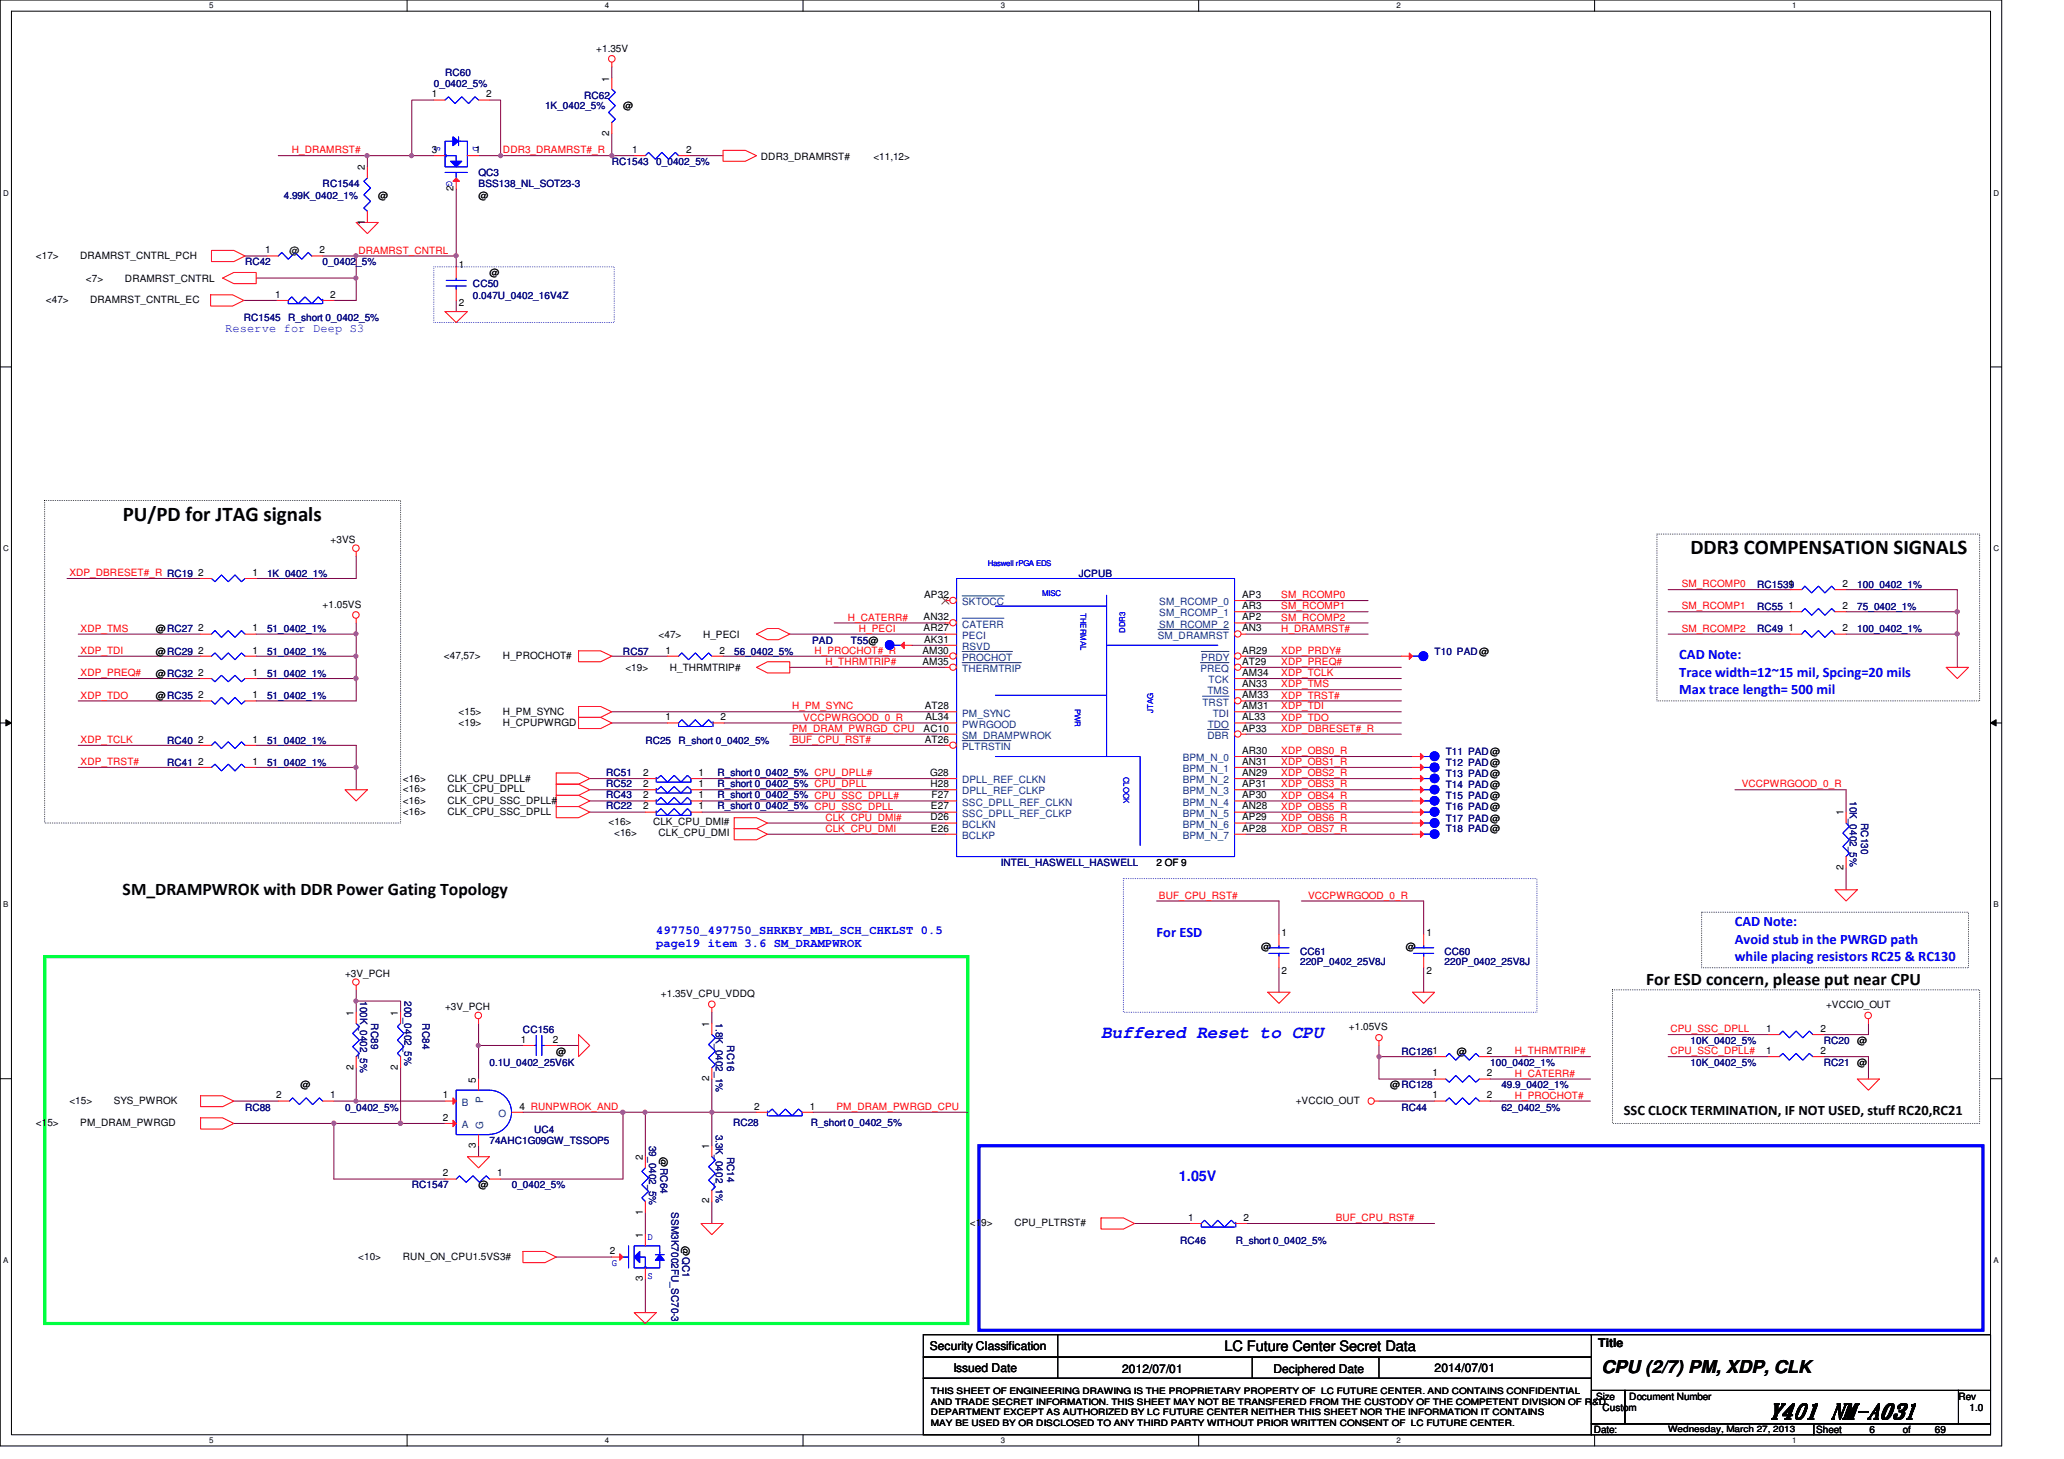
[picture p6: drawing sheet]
<svg xmlns="http://www.w3.org/2000/svg" width="297mm" height="210mm" viewBox="0 0 297 210" stroke-linecap="round" stroke-linejoin="round" font-family="sans-serif">
<defs><g id="words">
<g font-size="3">
<text x="17.7" y="74.9">PU/PD for JTAG signals</text>
<text x="243.3" y="79.7">DDR3 COMPENSATION SIGNALS</text>
<text x="254.5" y="204">Y401 NM-A031</text>
</g>
<g font-size="2.5">
<text x="17.7" y="128.8">SM_DRAMPWROK with DDR Power Gating Topology</text>
<text x="236.9" y="141.6">For ESD concern, please put near CPU</text>
<text x="230.5" y="197.6">CPU (2/7) PM, XDP, CLK</text>
</g>
<text font-size="2.5" fill="#00f" x="158.5" y="149.4">Buffered Reset to CPU</text>
<g font-size="2.1" fill="#00f">
<text x="241.7" y="94.8">CAD Note:</text>
<text x="241.7" y="97.4">Trace width=12~15 mil, Spcing=20 mils</text>
<text x="241.7" y="99.9">Max trace length= 500 mil</text>
<text x="166.5" y="134.8">For ESD</text>
<text x="249.7" y="133.2">CAD Note:</text>
<text x="249.7" y="135.8">Avoid stub in the PWRGD path</text>
<text x="249.7" y="138.3">while placing resistors RC25 &amp; RC130</text>
<text x="169.7" y="169.9">1.05V</text>
</g>
<g font-size="2.1">
<text x="233.7" y="160.4">SSC CLOCK TERMINATION, IF NOT USED, stuff RC20,RC21</text>
<text x="176.2" y="194.4">LC Future Center Secret Data</text>
</g>
<g font-size="1.7" fill="#00f">
<text x="32.4" y="47.8">Reserve for Deep S3</text>
<text x="94.4" y="134.3">497750_497750_SHRKBY_MBL_SCH_CHKLST 0.5</text>
<text x="94.4" y="136.3">page19 item 3.6 SM_DRAMPWROK</text>
</g>
<g font-size="1.7">
<text x="133.8" y="194.3">Security Classification</text>
<text x="137.2" y="197.3">Issued Date</text>
<text x="161.5" y="197.5">2012/07/01</text>
<text x="183.3" y="197.5">Deciphered Date</text>
<text x="206.5" y="197.3">2014/07/01</text>
<text x="230" y="193.8">Title</text>
</g>
<g font-size="1.4" fill="#000080">
<text x="64" y="11">RC60</text>
<text x="62.4" y="12.6">0_0402_5%</text>
<text x="78.4" y="15.7">1K_0402_5%</text>
<text x="84.1" y="14.2">RC62</text>
<text x="88" y="23.7">RC1543</text>
<text x="94.4" y="23.7">0_0402_5%</text>
<text x="40.8" y="28.6">4.99K_0402_1%</text>
<text x="46.4" y="27">RC1544</text>
<text x="68.9" y="25.4">QC3</text>
<text x="68.9" y="27">BSS138_NL_SOT23-3</text>
<text x="35.3" y="38.2">RC42</text>
<text x="46.4" y="38.2">0_0402_5%</text>
<text x="68.1" y="41.4">CC50</text>
<text x="35.1" y="46.2">RC1545</text>
<text x="41.5" y="46.2">R_short 0_0402_5%</text>
<text x="68.1" y="43">0.047U_0402_16V4Z</text>
<text x="38.4" y="83">1K_0402_1%</text>
<text x="155.3" y="83">JCPUB</text>
<text x="252.9" y="84.6">RC1539</text>
<text x="252.9" y="87.8">RC55</text>
<text x="267.3" y="84.6">100_0402_1%</text>
<text x="267.3" y="87.8">75_0402_1%</text>
<text x="38.4" y="91">51_0402_1%</text>
<text x="38.4" y="94.2">51_0402_1%</text>
<text x="89.7" y="94.2">RC57</text>
<text x="105.7" y="94.2">56_0402_5%</text>
<text x="116.9" y="92.6">PAD</text>
<text x="122.5" y="92.6">T55@</text>
<text x="206.5" y="94.2">T10 PAD@</text>
<text x="252.9" y="91">RC49</text>
<text x="267.3" y="91">100_0402_1%</text>
<text x="38.4" y="100.6">51_0402_1%</text>
<text x="38.4" y="97.4">51_0402_1%</text>
<text x="24" y="107">RC40</text>
<text x="38.4" y="107">51_0402_1%</text>
<text x="92.9" y="107">RC25</text>
<text x="97.7" y="107">R_short 0_0402_5%</text>
<text x="24" y="110.2">RC41</text>
<text x="38.4" y="110.2">51_0402_1%</text>
<text x="87.2" y="111.6">RC51</text>
<text x="87.2" y="113.2">RC52</text>
<text x="103.2" y="111.6">R_short 0_0402_5% CPU_DPLL#</text>
<text x="103.2" y="113.2">R_short 0_0402_5% CPU_DPLL</text>
<text x="208.1" y="111.8">T13 PAD@</text>
<text x="208.1" y="113.4">T14 PAD@</text>
<text x="208.1" y="108.6">T11 PAD@</text>
<text x="208.1" y="110.2">T12 PAD@</text>
<text x="87.2" y="114.8">RC43</text>
<text x="87.2" y="116.4">RC22</text>
<text x="103.2" y="114.8">R_short 0_0402_5% CPU_SSC_DPLL#</text>
<text x="103.2" y="116.4">R_short 0_0402_5% CPU_SSC_DPLL</text>
<text x="208.1" y="115">T15 PAD@</text>
<text x="208.1" y="116.6">T16 PAD@</text>
<text x="208.1" y="118.2">T17 PAD@</text>
<text x="208.1" y="119.8">T18 PAD@</text>
<text x="266.2" y="115.2" transform="rotate(90 266.2 115.2)">10K_0402_5%</text>
<text x="267.8" y="118.4" transform="rotate(90 267.8 118.4)">RC130</text>
<text x="144.1" y="124.6">INTEL_HASWELL_HASWELL</text>
<text x="187.1" y="137.4">CC61</text>
<text x="207.9" y="137.4">CC60</text>
<text x="187.1" y="138.8">220P_0402_25V8J</text>
<text x="207.9" y="138.8">220P_0402_25V8J</text>
<text x="51.8" y="144" transform="rotate(90 51.8 144)">100K_0402_5%</text>
<text x="53.4" y="147.2" transform="rotate(90 53.4 147.2)">RC89</text>
<text x="58.2" y="144" transform="rotate(90 58.2 144)">200_0402_5%</text>
<text x="60.8" y="147.2" transform="rotate(90 60.8 147.2)">RC84</text>
<text x="75.3" y="148.6">CC156</text>
<text x="103" y="147.2" transform="rotate(90 103 147.2)">1.8K_0402_1%</text>
<text x="70.4" y="153.4">0.1U_0402_25V6K</text>
<text x="104.6" y="150.4" transform="rotate(90 104.6 150.4)">RC16</text>
<text x="201.7" y="151.8">RC1261</text>
<text x="214.5" y="153.4">100_0402_1%</text>
<text x="243.3" y="153.4">10K_0402_5%</text>
<text x="243.3" y="150.2">10K_0402_5%</text>
<text x="262.5" y="153.4">RC21</text>
<text x="262.5" y="150.2">RC20</text>
<text x="35.3" y="159.8">RC88</text>
<text x="49.7" y="159.8">0_0402_5%</text>
<text x="201.7" y="159.8">RC44</text>
<text x="216.1" y="159.8">62_0402_5%</text>
<text x="216.1" y="156.6">49.9_0402_1%</text>
<text x="70.4" y="164.6">74AHC1G09GW_TSSOP5</text>
<text x="76.9" y="163">UC4</text>
<text x="93.4" y="164.8" transform="rotate(90 93.4 164.8)">39_0402_5%</text>
<text x="103" y="163.2" transform="rotate(90 103 163.2)">3.3K_0402_1%</text>
<text x="104.6" y="166.4" transform="rotate(90 104.6 166.4)">RC14</text>
<text x="105.5" y="162">RC28</text>
<text x="116.7" y="162">R_short 0_0402_5%</text>
<text x="59.3" y="171">RC1547</text>
<text x="73.7" y="171">0_0402_5%</text>
<text x="96.6" y="174.4" transform="rotate(90 96.6 174.4)">SSM3K7002FU_SC70-3</text>
<text x="169.8" y="179">RC46</text>
<text x="177.8" y="179">R_short 0_0402_5%</text>
</g>
<g font-size="1.4">
<text x="85.8" y="7.5">+1.35V</text>
<text x="87.7" y="11.7" transform="rotate(-90 87.7 11.7)">1</text>
<text x="62.1" y="14">1</text>
<text x="70" y="14">2</text>
<text x="89.7" y="15.7">@</text>
<text x="62.1" y="22">3</text>
<text x="68.4" y="22">1</text>
<text x="87.7" y="19.5" transform="rotate(-90 87.7 19.5)">2</text>
<text x="91" y="22">1</text>
<text x="98.8" y="22">2</text>
<text x="109.5" y="23">DDR3_DRAMRST#</text>
<text x="125.7" y="23">&lt;11,12&gt;</text>
<text x="52.5" y="24.5" transform="rotate(-90 52.5 24.5)">2</text>
<text x="54.4" y="28.6">@</text>
<text x="65.3" y="27.5" transform="rotate(-90 65.3 27.5)">2</text>
<text x="68.9" y="28.6">@</text>
<text x="52.5" y="32.3" transform="rotate(-90 52.5 32.3)">1</text>
<text x="5.2" y="37.2">&lt;17&gt;</text>
<text x="11.6" y="37.2">DRAMRST_CNTRL_PCH</text>
<text x="12.4" y="40.6">&lt;7&gt;</text>
<text x="18" y="40.6">DRAMRST_CNTRL</text>
<text x="38.1" y="36.4">1</text>
<text x="46" y="36.4">2</text>
<text x="66" y="38.6">1</text>
<text x="70.4" y="39.8">@</text>
<text x="6.6" y="43.6">&lt;47&gt;</text>
<text x="13" y="43.6">DRAMRST_CNTRL_EC</text>
<text x="39.6" y="42.8">1</text>
<text x="47.5" y="42.8">2</text>
<text x="66" y="44.1">2</text>
<text x="28.5" y="82.8">2</text>
<text x="36.4" y="82.8">1</text>
<text x="47.6" y="78.2">+3VS</text>
<text x="46.4" y="87.5">+1.05VS</text>
<text x="132.9" y="89.2">AN32</text>
<text x="133" y="86">AP32</text>
<text x="178.8" y="89.2">AP2</text>
<text x="178.8" y="87.6">AR3</text>
<text x="178.8" y="86">AP3</text>
<text x="257.4" y="84.5">1</text>
<text x="257.4" y="87.6">1</text>
<text x="265.2" y="84.5">2</text>
<text x="265.2" y="87.6">2</text>
<text x="22.4" y="91">@RC27</text>
<text x="22.4" y="94.2">@RC29</text>
<text x="28.5" y="90.8">2</text>
<text x="28.5" y="94">2</text>
<text x="36.4" y="90.8">1</text>
<text x="36.4" y="94">1</text>
<text x="63.9" y="94.8">&lt;47,57&gt;</text>
<text x="72.4" y="94.8">H_PROCHOT#</text>
<text x="94.8" y="91.8">&lt;47&gt;</text>
<text x="95.8" y="94">1</text>
<text x="101.2" y="91.8">H_PECI</text>
<text x="103.5" y="94">2</text>
<text x="132.8" y="94">AM30</text>
<text x="132.8" y="95.6">AM35</text>
<text x="132.9" y="90.8">AR27</text>
<text x="133" y="92.5">AK31</text>
<text x="178.8" y="95.6">AT29</text>
<text x="178.8" y="94">AR29</text>
<text x="178.8" y="90.8">AN3</text>
<text x="257.4" y="90.8">1</text>
<text x="265.2" y="90.8">2</text>
<text x="22.4" y="100.6">@RC35</text>
<text x="22.4" y="97.4">@RC32</text>
<text x="28.5" y="100.5">2</text>
<text x="28.5" y="97.2">2</text>
<text x="36.4" y="100.5">1</text>
<text x="36.4" y="97.2">1</text>
<text x="90" y="96.6">&lt;19&gt;</text>
<text x="96.4" y="96.6">H_THRMTRIP#</text>
<text x="178.8" y="98.8">AN33</text>
<text x="178.8" y="97.2">AM34</text>
<text x="178.8" y="100.5">AM33</text>
<text x="28.5" y="106.8">2</text>
<text x="36.4" y="106.8">1</text>
<text x="66" y="102.8">&lt;15&gt;</text>
<text x="66" y="104.4">&lt;19&gt;</text>
<text x="72.4" y="102.8">H_PM_SYNC</text>
<text x="72.4" y="104.4">H_CPUPWRGD</text>
<text x="95.8" y="103.6">1</text>
<text x="103.7" y="103.6">2</text>
<text x="132.9" y="105.2">AC10</text>
<text x="133.1" y="106.8">AT26</text>
<text x="133.1" y="102">AT28</text>
<text x="133.2" y="103.6">AL34</text>
<text x="178.8" y="103.6">AL33</text>
<text x="178.8" y="102">AM31</text>
<text x="178.8" y="105.2">AP33</text>
<text x="28.5" y="110">2</text>
<text x="36.4" y="110">1</text>
<text x="58" y="112.4">&lt;16&gt;</text>
<text x="64.4" y="112.4">CLK_CPU_DPLL#</text>
<text x="92.5" y="111.6">2</text>
<text x="92.5" y="113.2">2</text>
<text x="100.5" y="111.6">1</text>
<text x="100.5" y="113.2">1</text>
<text x="133.9" y="111.6">G28</text>
<text x="133.9" y="113.2">H28</text>
<text x="178.8" y="113.2">AP31</text>
<text x="178.8" y="111.6">AN29</text>
<text x="178.8" y="110">AN31</text>
<text x="178.8" y="108.5">AR30</text>
<text x="58" y="114">&lt;16&gt;</text>
<text x="58" y="115.6">&lt;16&gt;</text>
<text x="58" y="117.2">&lt;16&gt;</text>
<text x="64.4" y="114">CLK_CPU_DPLL</text>
<text x="64.4" y="115.6">CLK_CPU_SSC_DPLL#</text>
<text x="64.4" y="117.2">CLK_CPU_SSC_DPLL</text>
<text x="87.6" y="118.7">&lt;16&gt;</text>
<text x="92.5" y="114.9">2</text>
<text x="92.5" y="116.5">2</text>
<text x="94" y="118.7">CLK_CPU_DMI#</text>
<text x="100.5" y="114.9">1</text>
<text x="100.5" y="116.5">1</text>
<text x="133.9" y="118">D26</text>
<text x="134" y="119.6">E26</text>
<text x="134" y="116.5">E27</text>
<text x="134.1" y="114.9">F27</text>
<text x="178.8" y="119.6">AP28</text>
<text x="178.8" y="118">AP29</text>
<text x="178.8" y="116.5">AN28</text>
<text x="178.8" y="114.9">AP30</text>
<text x="265.3" y="117.3" transform="rotate(-90 265.3 117.3)">1</text>
<text x="88.4" y="120.3">&lt;16&gt;</text>
<text x="94.8" y="120.3">CLK_CPU_DMI</text>
<text x="166.5" y="124.6">2 OF 9</text>
<text x="265.3" y="125.1" transform="rotate(-90 265.3 125.1)">2</text>
<text x="181.5" y="136.7">@</text>
<text x="184.4" y="134.6">1</text>
<text x="202.3" y="136.7">@</text>
<text x="205.3" y="134.6">1</text>
<text x="49.7" y="140.6">+3V_PCH</text>
<text x="95.1" y="143.5">+1.35V_CPU_VDDQ</text>
<text x="184.4" y="140.1">2</text>
<text x="205.3" y="140.1">2</text>
<text x="50.9" y="146.1" transform="rotate(-90 50.9 146.1)">1</text>
<text x="57.3" y="146.1" transform="rotate(-90 57.3 146.1)">1</text>
<text x="64" y="145.4">+3V_PCH</text>
<text x="102.1" y="147.7" transform="rotate(-90 102.1 147.7)">1</text>
<text x="194.1" y="148.3">+1.05VS</text>
<text x="254.2" y="148.5">1</text>
<text x="262" y="148.5">2</text>
<text x="262.8" y="145.1">+VCCIO_OUT</text>
<text x="50.9" y="153.9" transform="rotate(-90 50.9 153.9)">2</text>
<text x="57.3" y="153.9" transform="rotate(-90 57.3 153.9)">2</text>
<text x="68.5" y="155.7" transform="rotate(-90 68.5 155.7)">5</text>
<text x="75" y="150">1</text>
<text x="79.5" y="150">2</text>
<text x="80" y="151.8">@</text>
<text x="102.1" y="155.5" transform="rotate(-90 102.1 155.5)">2</text>
<text x="206.2" y="154.9">1</text>
<text x="209.7" y="151.8">@</text>
<text x="214" y="154.9">2</text>
<text x="214" y="151.6">2</text>
<text x="254.2" y="151.6">1</text>
<text x="262" y="151.6">2</text>
<text x="267.3" y="153.4">@</text>
<text x="267.3" y="150.2">@</text>
<text x="10" y="158.8">&lt;15&gt;</text>
<text x="16.4" y="158.8">SYS_PWROK</text>
<text x="39.7" y="158">2</text>
<text x="43.3" y="156.6">@</text>
<text x="47.5" y="158">1</text>
<text x="63.8" y="158">1</text>
<text x="63.8" y="161.2">2</text>
<text x="74.8" y="159.6">4 RUNPWROK_AND</text>
<text x="108.5" y="159.6">2</text>
<text x="116.5" y="159.6">1</text>
<text x="186.5" y="158.8">+VCCIO_OUT</text>
<text x="200.1" y="156.6">@RC128</text>
<text x="206.2" y="158">1</text>
<text x="214" y="158">2</text>
<text x="5.2" y="162">&lt;15&gt;</text>
<text x="11.6" y="162">PM_DRAM_PWRGD</text>
<text x="68.5" y="165.1" transform="rotate(-90 68.5 165.1)">3</text>
<text x="92.5" y="166.9" transform="rotate(-90 92.5 166.9)">2</text>
<text x="95" y="166.4" transform="rotate(90 95 166.4)">@RC64</text>
<text x="102.1" y="165.3" transform="rotate(-90 102.1 165.3)">1</text>
<text x="63.8" y="169.2">2</text>
<text x="68.9" y="171">@</text>
<text x="71.5" y="169.2">1</text>
<text x="102.1" y="173.1" transform="rotate(-90 102.1 173.1)">2</text>
<text x="92.5" y="178.1" transform="rotate(-90 92.5 178.1)">1</text>
<text x="92.5" y="174.8" transform="rotate(-90 92.5 174.8)">1</text>
<text x="98.2" y="179.2" transform="rotate(90 98.2 179.2)">@QC1</text>
<text x="139.6" y="176.4">&lt;19&gt;</text>
<text x="146" y="176.4">CPU_PLTRST#</text>
<text x="171" y="175.6">1</text>
<text x="178.9" y="175.6">2</text>
<text x="51.6" y="181.2">&lt;10&gt;</text>
<text x="58" y="181.2">RUN_ON_CPU1.5VS3#</text>
<text x="87.8" y="180.5">2</text>
<text x="92.5" y="184.3" transform="rotate(-90 92.5 184.3)">3</text>
<text x="229.7" y="201.4">Size</text>
<text x="230.6" y="203">Custom</text>
<text x="234.5" y="201.4">Document Number</text>
<text x="281.9" y="201.4">Rev</text>
<text x="283.5" y="203">1.0</text>
<text x="229.4" y="206.2">Date:</text>
<text x="261.4" y="206.2">Sheet</text>
<text x="269" y="206.2">6</text>
<text x="273.9" y="206.2">of</text>
<text x="278.5" y="206.2">69</text>
</g>
<g font-size="1.4" fill="#f00">
<text x="42" y="22.1">H_DRAMRST#</text>
<text x="72.4" y="22.1">DDR3_DRAMRST#_R</text>
<text x="51.6" y="36.5">DRAMRST_CNTRL</text>
<text x="10" y="82.9">XDP_DBRESET#_R RC19</text>
<text x="122" y="89.3">H_CATERR#</text>
<text x="184.4" y="87.7">SM_RCOMP1</text>
<text x="184.4" y="89.3">SM_RCOMP2</text>
<text x="184.4" y="86.1">SM_RCOMP0</text>
<text x="242" y="87.7">SM_RCOMP1</text>
<text x="242" y="84.5">SM_RCOMP0</text>
<text x="11.6" y="90.9">XDP_TMS</text>
<text x="11.6" y="94.1">XDP_TDI</text>
<text x="117.2" y="94.1">H_PROCHOT#_R</text>
<text x="118.8" y="95.7">H_THRMTRIP#</text>
<text x="123.6" y="90.9">H_PECI</text>
<text x="184.4" y="90.9">H_DRAMRST#</text>
<text x="184.4" y="95.7">XDP_PREQ#</text>
<text x="184.4" y="94.1">XDP_PRDY#</text>
<text x="242" y="90.9">SM_RCOMP2</text>
<text x="11.6" y="100.5">XDP_TDO</text>
<text x="11.6" y="97.3">XDP_PREQ#</text>
<text x="184.4" y="97.3">XDP_TCLK</text>
<text x="184.4" y="100.5">XDP_TRST#</text>
<text x="184.4" y="98.9">XDP_TMS</text>
<text x="11.6" y="106.9">XDP_TCLK</text>
<text x="114" y="106.9">BUF_CPU_RST#</text>
<text x="114" y="102.1">H_PM_SYNC</text>
<text x="114" y="105.3">PM_DRAM_PWRGD_CPU</text>
<text x="115.6" y="103.7">VCCPWRGOOD_0_R</text>
<text x="184.4" y="105.3">XDP_DBRESET#_R</text>
<text x="184.4" y="103.7">XDP_TDO</text>
<text x="184.4" y="102.1">XDP_TDI</text>
<text x="11.6" y="110.1">XDP_TRST#</text>
<text x="184.4" y="113.3">XDP_OBS3_R</text>
<text x="184.4" y="111.7">XDP_OBS2_R</text>
<text x="184.4" y="110.1">XDP_OBS1_R</text>
<text x="184.4" y="108.5">XDP_OBS0_R</text>
<text x="250.7" y="113.3">VCCPWRGOOD_0_R</text>
<text x="118.8" y="118.1">CLK_CPU_DMI#</text>
<text x="118.8" y="119.7">CLK_CPU_DMI</text>
<text x="184.4" y="116.5">XDP_OBS5_R</text>
<text x="184.4" y="114.9">XDP_OBS4_R</text>
<text x="184.4" y="118.1">XDP_OBS6_R</text>
<text x="184.4" y="119.7">XDP_OBS7_R</text>
<text x="166.8" y="129.3">BUF_CPU_RST#</text>
<text x="188.3" y="129.3">VCCPWRGOOD_0_R</text>
<text x="240.4" y="148.5">CPU_SSC_DPLL</text>
<text x="218" y="154.9">H_CATERR#</text>
<text x="218" y="151.7">H_THRMTRIP#</text>
<text x="240.4" y="151.7">CPU_SSC_DPLL#</text>
<text x="120.4" y="159.7">PM_DRAM_PWRGD_CPU</text>
<text x="218" y="158.1">H_PROCHOT#</text>
<text x="192.2" y="175.7">BUF_CPU_RST#</text>
</g>
<g font-size="1.4" fill="#00f">
<text x="62.5" y="21" transform="rotate(90 62.5 21)">S</text>
<text x="68.1" y="21" transform="rotate(90 68.1 21)">D</text>
<text x="64.3" y="26.1" transform="rotate(90 64.3 26.1)">G</text>
<text x="93.2" y="178.4">D</text>
<text x="88" y="182.2">G</text>
<text x="93.2" y="183.9">S</text>
</g>
<text font-size="1.4" fill="#008000" x="41.7" y="36.6">@</text>
<g font-size="1.4" fill="#004080">
<text x="138.5" y="87.1">SKTOCC</text>
<text x="166.8" y="88.7">SM_RCOMP_1</text>
<text x="166.8" y="87.1">SM_RCOMP_0</text>
<text x="138.5" y="95.1">PROCHOT</text>
<text x="138.5" y="93.5">RSVD</text>
<text x="138.5" y="91.9">PECI</text>
<text x="138.5" y="90.3">CATERR</text>
<text x="166.6" y="91.9">SM_DRAMRST</text>
<text x="166.8" y="90.3">SM_RCOMP_2</text>
<text x="172.9" y="95.1">PRDY</text>
<text x="138.5" y="96.7">THERMTRIP</text>
<text x="172.8" y="96.7">PREQ</text>
<text x="173.1" y="101.5">TRST</text>
<text x="173.8" y="99.9">TMS</text>
<text x="173.9" y="98.3">TCK</text>
<text x="138.5" y="104.7">PWRGOOD</text>
<text x="138.5" y="103.1">PM_SYNC</text>
<text x="138.5" y="107.9">PLTRSTIN</text>
<text x="138.5" y="106.3">SM_DRAMPWROK</text>
<text x="173.8" y="106.3">DBR</text>
<text x="173.8" y="104.7">TDO</text>
<text x="174.5" y="103.1">TDI</text>
<text x="138.5" y="112.7">DPLL_REF_CLKN</text>
<text x="170.2" y="112.7">BPM_N_2</text>
<text x="170.2" y="111.1">BPM_N_1</text>
<text x="170.2" y="109.5">BPM_N_0</text>
<text x="138.5" y="119.1">BCLKN</text>
<text x="138.5" y="117.5">SSC_DPLL_REF_CLKP</text>
<text x="138.5" y="115.9">SSC_DPLL_REF_CLKN</text>
<text x="138.5" y="114.3">DPLL_REF_CLKP</text>
<text x="170.2" y="119.1">BPM_N_6</text>
<text x="170.2" y="117.5">BPM_N_5</text>
<text x="170.2" y="115.9">BPM_N_4</text>
<text x="170.2" y="114.3">BPM_N_3</text>
<text x="138.5" y="120.7">BCLKP</text>
<text x="170.2" y="120.7">BPM_N_7</text>
<text x="66.5" y="159.1">B</text>
<text x="69.6" y="158.6" transform="rotate(-90 69.6 158.6)">P</text>
<text x="71.8" y="160.7">O</text>
<text x="66.5" y="162.3">A</text>
<text x="69.6" y="162.4" transform="rotate(-90 69.6 162.4)">G</text>
</g>
<g font-size="1.3">
<text x="134" y="200.6">THIS SHEET OF ENGINEERING DRAWING IS THE PROPRIETARY PROPERTY OF LC FUTURE CENTER. AND CONTAINS CONFIDENTIAL</text>
<text x="134" y="202.1">AND TRADE SECRET INFORMATION. THIS SHEET MAY NOT BE TRANSFERED FROM THE CUSTODY OF THE COMPETENT DIVISION OF R&amp;D</text>
<text x="134" y="203.6">DEPARTMENT EXCEPT AS AUTHORIZED BY LC FUTURE CENTER NEITHER THIS SHEET NOR THE INFORMATION IT CONTAINS</text>
<text x="134" y="205.1">MAY BE USED BY OR DISCLOSED TO ANY THIRD PARTY WITHOUT PRIOR WRITTEN CONSENT OF LC FUTURE CENTER.</text>
<text x="240.1" y="206">Wednesday, March 27, 2013</text>
</g>
<g font-size="1.1">
<text x="30.1" y="1.1">5</text>
<text x="87" y="1.1">4</text>
<text x="144" y="1.1">3</text>
<text x="201" y="1.1">2</text>
<text x="257.9" y="1.1">1</text>
<text x=".5" y="28.2">D</text>
<text x="286.9" y="28.2">D</text>
<text x=".5" y="79.3">C</text>
<text x="286.9" y="79.3">C</text>
<text x=".5" y="130.6">B</text>
<text x="286.9" y="130.6">B</text>
<text x=".5" y="181.7">A</text>
<text x="286.9" y="181.7">A</text>
<text x="30.1" y="207.6">5</text>
<text x="87" y="207.6">4</text>
<text x="144" y="207.6">3</text>
<text x="201" y="207.6">2</text>
<text x="257.9" y="207.6">1</text>
</g>
<g font-size="1.1" fill="#00f">
<text x="142.2" y="81.5">Haswell rPGA EDS</text>
<text x="150" y="85.8">MISC</text>
<text x="155.5" y="88.2" transform="rotate(90 155.5 88.2)">THERMAL</text>
<text x="161.9" y="91.1" transform="rotate(-90 161.9 91.1)">DDR3</text>
<text x="154.7" y="101.9" transform="rotate(90 154.7 101.9)">PWR</text>
<text x="165.9" y="102.6" transform="rotate(-90 165.9 102.6)">JTAG</text>
<text x="161.7" y="111.7" transform="rotate(90 161.7 111.7)">CLOCK</text>
</g>
</g></defs>
<path d="M0 0h288.1v208h-288.1zM1.6 1.6h284.9v204.8h-284.9z" fill="none" stroke="#000" stroke-width=".14"/>
<g fill="#fff">
<path d="M30.1 .2h.6v1.2h-.6z"/>
<path d="M30.1 206.6h.6v1.2h-.6z"/>
</g>
<path d="M58.6 0v1.6M58.6 206.4v1.6" fill="none" stroke="#000" stroke-width=".14"/>
<g fill="#fff">
<path d="M87 .2h.6v1.2h-.6z"/>
<path d="M87 206.6h.6v1.2h-.6z"/>
</g>
<path d="M115.6 0v1.6M115.6 206.4v1.6" fill="none" stroke="#000" stroke-width=".14"/>
<g fill="#fff">
<path d="M144 .2h.6v1.2h-.6z"/>
<path d="M144 206.6h.6v1.2h-.6z"/>
</g>
<path d="M172.5 0v1.6M172.5 206.4v1.6" fill="none" stroke="#000" stroke-width=".14"/>
<g fill="#fff">
<path d="M201 .2h.5v1.2h-.5z"/>
<path d="M201 206.6h.5v1.2h-.5z"/>
</g>
<path d="M229.5 0v1.6M229.5 206.4v1.6" fill="none" stroke="#000" stroke-width=".14"/>
<g fill="#fff">
<path d="M257.9 .2h.6v1.2h-.6z"/>
<path d="M257.9 206.6h.6v1.2h-.6z"/>
<path d="M.5 27.2h.7v1.2h-.7z"/>
<path d="M286.9 27.2h.8v1.2h-.8z"/>
<path d="M.5 78.4h.7v1.1h-.7z"/>
<path d="M286.9 78.4h.8v1.1h-.8z"/>
</g>
<path d="M0 52.8h1.6M286.5 52.8h1.6" fill="none" stroke="#000" stroke-width=".14"/>
<g fill="#fff">
<path d="M.5 129.6h.7v1.2h-.7z"/>
<path d="M286.9 129.6h.7v1.2h-.7z"/>
</g>
<path d="M0 104h1.6M.8 103.5l.8 .5-.8 .4zM286.5 104h1.6M286.5 104l.8-.5v.9z" fill="none" stroke="#000" stroke-width=".14"/>
<path d="M.8 103.5l.8 .5-.8 .4zM286.5 104l.8-.5v.9z" fill="#000"/>
<g fill="#fff">
<path d="M.5 180.8h.7v1.1h-.7z"/>
<path d="M286.9 180.8h.7v1.1h-.7z"/>
</g>
<path d="M0 155.2h1.6M286.5 155.2h1.6" fill="none" stroke="#000" stroke-width=".14"/>
<path d="M140.9 164.8h144.5v26.6h-144.5z" fill="none" stroke="#00f" stroke-width=".47"/>
<path d="M6.4 72h51.3v46.4h-51.3zM238.5 76.8h46.4v24h-46.4zM244.9 131.2h38.4v8h-38.4zM232.1 142.4h52.8v19.2h-52.8z" fill="none" stroke="#000" stroke-width=".14" stroke-dasharray="0 .3"/>
<path d="M62.4 38.4h26v8h-26zM161.7 126.4h59.5v19.2h-59.5z" fill="none" stroke="#00f" stroke-width=".14" stroke-dasharray="0 .3"/>
<path d="M6.4 137.6h132.9v52.8h-132.9z" fill="none" stroke="#00ff40" stroke-width=".47"/>
<g fill="none" stroke="#800040" stroke-width=".14">
<path d="M51.3 36.8v3.2M179.3 97.6h22.4M179.3 99.2h22.4M179.3 88h17.6M179.3 89.6h17.6M179.3 86.4h17.6M240.1 88h17.6M265.7 91.2h16v4.8M281.7 84.8v3.2h-16M110.4 118.4h25.7M113.7 107.2h22.4M179.3 105.6h22.4"/>
<path d="M179.3 104h22.4M179.3 100.8h22.4M179.3 102.4h22.4M110.4 120h25.7"/>
</g>
<circle cx="281.7" cy="91.2" r=".31" fill="#f0f"/>
<circle cx="281.7" cy="91.2" r=".31" fill="none" stroke="#f0f" stroke-width=".14"/>
<path d="M240.1 91.2h17.6M240.1 84.8h17.6M265.7 84.8h16M281.7 88v3.2" fill="none" stroke="#800040" stroke-width=".14"/>
<circle cx="281.7" cy="88" r=".31" fill="#f0f"/>
<circle cx="281.7" cy="88" r=".31" fill="none" stroke="#f0f" stroke-width=".14"/>
<path d="M88 9.6v1.6M88 19.2v3.2h-16M35.3 36.8h3.1M52.9 22.4v1.6M65.7 43.2v1.6M179.3 91.2h17.6" fill="none" stroke="#800040" stroke-width=".14"/>
<circle cx="72" cy="22.4" r=".3" fill="#f0f"/>
<circle cx="72" cy="22.4" r=".3" fill="none" stroke="#f0f" stroke-width=".14"/>
<path d="M59.3 22.4h3.1" fill="none" stroke="#800040" stroke-width=".14"/>
<circle cx="59.2" cy="22.4" r=".3" fill="#f0f"/>
<circle cx="59.2" cy="22.4" r=".3" fill="none" stroke="#f0f" stroke-width=".14"/>
<path d="M88 22.4h3.3" fill="none" stroke="#800040" stroke-width=".14"/>
<circle cx="88.1" cy="22.4" r=".3" fill="#f0f"/>
<circle cx="88.1" cy="22.4" r=".3" fill="none" stroke="#f0f" stroke-width=".14"/>
<path d="M40 22.4h12.9" fill="none" stroke="#800040" stroke-width=".14"/>
<circle cx="52.8" cy="22.4" r=".3" fill="#f0f"/>
<circle cx="52.8" cy="22.4" r=".3" fill="none" stroke="#f0f" stroke-width=".14"/>
<path d="M65.7 36.8v1.6M36.9 40h14.4" fill="none" stroke="#800040" stroke-width=".14"/>
<circle cx="51.2" cy="40" r=".3" fill="#f0f"/>
<circle cx="51.2" cy="40" r=".3" fill="none" stroke="#f0f" stroke-width=".14"/>
<path d="M46.4 36.8h19.3M51.3 40v3.2h-3.3" fill="none" stroke="#800040" stroke-width=".14"/>
<circle cx="65.6" cy="36.8" r=".31" fill="#f0f"/>
<circle cx="65.6" cy="36.8" r=".31" fill="none" stroke="#f0f" stroke-width=".14"/>
<circle cx="51.2" cy="36.8" r=".3" fill="#f0f"/>
<circle cx="51.2" cy="36.8" r=".3" fill="none" stroke="#f0f" stroke-width=".14"/>
<path d="M65.7 27.2v9.6M99.3 22.4h4.8M120.1 89.6h16M198.5 158.4h8M206.5 152h-8v3.2h8M214.5 155.2h14.4M214.5 158.4h14.4" fill="none" stroke="#800040" stroke-width=".14"/>
<circle cx="198.5" cy="152" r=".3" fill="#f0f"/>
<circle cx="198.5" cy="152" r=".3" fill="none" stroke="#f0f" stroke-width=".14"/>
<path d="M88 94.4h8.1M104.1 94.4h32M113.7 91.2h22.4M113.7 96h22.4M131.3 92.8h4.8M88 102.4h48.1M198.5 150.4v1.6M214.5 152h14.4M92.9 160h9.5" fill="none" stroke="#800040" stroke-width=".14"/>
<circle cx="102.4" cy="160" r=".3" fill="#f0f"/>
<circle cx="102.4" cy="160" r=".3" fill="none" stroke="#f0f" stroke-width=".14"/>
<circle cx="92.8" cy="160" r=".3" fill="#f0f"/>
<circle cx="92.8" cy="160" r=".3" fill="none" stroke="#f0f" stroke-width=".14"/>
<path d="M89.7 160h3.2" fill="none" stroke="#800040" stroke-width=".14"/>
<circle cx="89.6" cy="160" r=".31" fill="#f0f"/>
<circle cx="89.6" cy="160" r=".31" fill="none" stroke="#f0f" stroke-width=".14"/>
<path d="M48 158.4h3.3M75.3 150.4h-6.4v4.8M80 150.4h3.3M102.4 145.6v1.6M68.9 164.8v1.6M92.9 174.4v3.2M92.9 160v6.4M102.4 160v4.8M117 160h22.3M80 180.8h8M92.9 184v4.8" fill="none" stroke="#800040" stroke-width=".14"/>
<circle cx="68.8" cy="150.4" r=".3" fill="#f0f"/>
<circle cx="68.8" cy="150.4" r=".3" fill="none" stroke="#f0f" stroke-width=".14"/>
<path d="M51.3 153.6v4.8h12.7M75.3 160h14.4v9.6h-17.7M102.4 172.8v3.2" fill="none" stroke="#800040" stroke-width=".14"/>
<circle cx="51.2" cy="158.4" r=".3" fill="#f0f"/>
<circle cx="51.2" cy="158.4" r=".3" fill="none" stroke="#f0f" stroke-width=".14"/>
<path d="M51.3 144v1.6M102.4 155.2v4.8h6.5M57.7 161.6h6.3" fill="none" stroke="#800040" stroke-width=".14"/>
<circle cx="51.2" cy="144" r=".3" fill="#f0f"/>
<circle cx="51.2" cy="144" r=".3" fill="none" stroke="#f0f" stroke-width=".14"/>
<g fill="none" stroke="#800040" stroke-width=".14">
<path d="M51.3 97.6v3.2M101 112h35.1M101 113.6h35.1M101 115.2h35.1M101 116.8h35.1M113.7 105.6h22.4M33.7 158.4h6.3M68.9 147.2v3.2M240.1 148.8h14.4M240.1 152h14.4M262.5 152h6.4v3.2M268.9 147.2v1.6h-6.4"/>
<path d="M33.7 161.6h14.3v8h16"/>
</g>
<circle cx="51.2" cy="97.6" r=".31" fill="#f0f"/>
<circle cx="51.2" cy="97.6" r=".31" fill="none" stroke="#f0f" stroke-width=".14"/>
<path d="M51.3 91.2v6.4" fill="none" stroke="#800040" stroke-width=".14"/>
<circle cx="51.2" cy="94.4" r=".3" fill="#f0f"/>
<circle cx="51.2" cy="94.4" r=".3" fill="none" stroke="#f0f" stroke-width=".14"/>
<path d="M9.6 83.2h19.3M11.3 91.2h17.6M36.9 91.2h14.4M51.3 80v3.2h-14.4M11.3 107.2h17.6M11.3 110.4h17.6M36.9 107.2h14.4v3.2M36.9 110.4h14.4M51.3 110.4v3.2" fill="none" stroke="#800040" stroke-width=".14"/>
<circle cx="51.2" cy="110.4" r=".3" fill="#f0f"/>
<circle cx="51.2" cy="110.4" r=".3" fill="none" stroke="#f0f" stroke-width=".14"/>
<path d="M11.3 94.4h17.6M36.9 94.4h14.4M51.3 89.6v1.6M11.3 100.8h17.6M36.9 100.8h14.4" fill="none" stroke="#800040" stroke-width=".14"/>
<circle cx="51.2" cy="91.2" r=".3" fill="#f0f"/>
<circle cx="51.2" cy="91.2" r=".3" fill="none" stroke="#f0f" stroke-width=".14"/>
<g fill="none" stroke="#800040" stroke-width=".14">
<path d="M11.3 97.6h17.6M36.9 97.6h14.4M179.3 96h22.4M179.3 94.4h22.4M88 104h8.1M104.2 104h31.9M179.3 113.6h24M179.3 116.8h24M179.3 112h24M179.3 110.4h24M179.3 108.8h24M179.3 115.2h24"/>
<path d="M179.3 118.4h24M249.7 113.6h16v3.2M166.5 129.6h17.6v4.8M179.3 120h24M184.1 139.2v3.5M187.3 129.6h17.6v4.8M204.9 139.2v3.5M265.7 124.8v3.2M51.3 142.4v1.6h6.4v1.6M57.7 153.6v8M163.3 176h8M179.4 176h27.1"/>
</g>
<circle cx="57.6" cy="161.6" r=".32" fill="#f0f"/>
<circle cx="57.6" cy="161.6" r=".32" fill="none" stroke="#f0f" stroke-width=".14"/>
<path d="M48 161.6h9.7" fill="none" stroke="#800040" stroke-width=".14"/>
<circle cx="48" cy="161.6" r=".31" fill="#f0f"/>
<circle cx="48" cy="161.6" r=".31" fill="none" stroke="#f0f" stroke-width=".14"/>
<path d="M62.4 14.4h-3.1v8h-6.4M70.4 14.4h1.6v8h-3.1M35.1 43.2h4.8M84.9 112h8M84.9 113.6h8M84.9 115.2h8M84.9 116.8h8" fill="none" stroke="#800040" stroke-width=".14"/>
<g fill="none" stroke="#f00" stroke-width=".14">
<path d="M88 9v.6M30.4 36h3.3l1.6 .8-1.6 .8h-3.3zM38.4 36.8h1.6M44.9 36.8h1.5M51.3 32h3.1l-1.5 1.6zM52.9 30.4v1.6M52.9 24v1.6M104.1 21.6h3.2l1.6 .8-1.6 .8h-3.2zM30.3 42.4h3.2l1.6 .8-1.6 .8h-3.2zM32 40l1.7-.8h3.2v1.6h-3.2zM64 44.8h3.3l-1.6 1.6zM51.3 79.4v.6"/>
<path d="M28.9 83.2h1.5M35.3 83.2h1.6M51.3 89v.6M83.3 93.6h3.1l1.6 .8-1.6 .8h-3.1zM108.9 91.2l1.5-.8h1.7l1.6 .8-1.6 .8h-1.7zM108.9 96l1.5-.8h3.3v1.6h-3.3zM280.1 96h3.2l-1.6 1.6zM28.9 107.2h1.5M35.3 107.2h1.6M49.7 113.6h3.2l-1.6 1.6zM80 111.2h3.3l1.6 .8-1.6 .8h-3.3zM80 112.8h3.3l1.6 .8-1.6 .8h-3.3z"/>
<path d="M80 114.4h3.3l1.6 .8-1.6 .8h-3.3zM80 116h3.3l1.6 .8-1.6 .8h-3.3zM83.3 101.6h3.1l1.6 .8-1.6 .8h-3.1zM83.3 103.2h3.1l1.6 .8-1.6 .8h-3.1zM92.9 112h1.5M99.4 112h1.6M105.7 117.6h3.2l1.5 .8-1.5 .8h-3.2zM105.7 119.2h3.2l1.5 .8-1.5 .8h-3.2zM264.1 128h3.2l-1.6 1.6zM28.9 157.6h3.1l1.7 .8-1.7 .8h-3.1zM51.3 141.8v.6M57.7 145.6v1.6"/>
<path d="M57.7 152v1.6M68.9 146.6v.6M83.3 148.8l1.6 1.6-1.6 1.6zM102.4 145v.6M182.5 142.7h3.2l-1.6 1.7zM197.8 158.4h.7M198.5 149.8v.6M203.3 142.7h3.2l-1.6 1.7zM267.3 155.2h3.2l-1.6 1.6zM268.9 146.6v.6M28.9 160.8h3.1l1.7 .8-1.7 .8h-3.1zM67.3 166.4h3.1l-1.5 1.6z"/>
<path d="M100.9 176h3.2l-1.7 1.6zM158.4 175.2h3.3l1.6 .8-1.6 .8h-3.3zM75.3 180h3.1l1.6 .8-1.6 .9h-3.1zM91.3 188.8h3.1l-1.5 1.6z"/>
<circle cx="88" cy="8.5" r=".47"/>
<circle cx="51.2" cy="78.9" r=".47"/>
<circle cx="51.2" cy="88.5" r=".47"/>
<circle cx="51.2" cy="141.3" r=".46"/>
<circle cx="68.8" cy="146.1" r=".47"/>
<circle cx="102.4" cy="144.5" r=".47"/>
<circle cx="197.3" cy="158.4" r=".46"/>
<circle cx="198.5" cy="149.3" r=".46"/>
<circle cx="268.8" cy="146.1" r=".47"/>
</g>
<path d="M132.9 192h96.1v3.2h-96.1zM132.9 195.2h96.1v3.1h-96.1zM132.9 198.3h96.1v8.1h-96.1zM152.2 192v6.3M180.2 195.2v3.1M198.5 195.2v3.1M228.9 192h57.6v8M229 200h4.8v4.9h-4.8zM229 204.9h32v1.5h-32zM233.8 200h48.1v4.9h-48.1zM261 204.9h25.5v1.5h-25.5zM281.9 200h4.6v4.9h-4.6z" fill="none" stroke="#000" stroke-width=".14"/>
<path d="M40 36.8l.6-.5 .9 1 1-1 .9 1 1-1 .5 .5M52.9 25.6l-.5 .5 .9 1-.9 .9 .9 1-.9 .9 .5 .5M30.4 83.2l.5 .5 1-1 .9 1 1-1 1 1 .5-.5M30.4 107.2l.5-.5 1 1 .9-1 1 1 1-1 .5 .5M94.4 111.8v.7M94.6 112l.5-.5 1 1 .9-1 1 1 .9-1 .5 .5v.5h-4.8M57.7 147.2l-.5 .5 .9 1-.9 .9 .9 1-.9 1 .5 .4" fill="none" stroke="#00f" stroke-width=".14"/>
<circle cx="206.5" cy="112" r=".63" fill="#00f"/>
<g fill="none" stroke="#00f" stroke-width=".14">
<path d="M204.9 112h.9"/>
<circle cx="206.5" cy="112" r=".63"/>
</g>
<circle cx="206.5" cy="112" r=".63" fill="#00f"/>
<g fill="none" stroke="#00f" stroke-width=".14">
<path d="M204.9 112h.9"/>
<circle cx="206.5" cy="112" r=".63"/>
</g>
<path d="M204.4 111.5l.5 .5-.5 .5z" fill="#f00"/>
<path d="M92.9 115.2h1.5M99.4 115.2h1.6M203.3 112h1.6M204.4 111.5l.5 .5-.5 .5zM206.5 158.4h1.6M212.9 158.4h1.6" fill="none" stroke="#f00" stroke-width=".14"/>
<path d="M94.4 115.1v.6M94.6 115.2l.5-.5 1 1 .9-1 1 1 .9-1 .5 .5v.5h-4.8M208.1 158.4l.5-.5 .9 1 1-1 1 1 .9-1 .5 .5" fill="none" stroke="#00f" stroke-width=".14"/>
<path d="M91.3 180.8l.8-.8v1.7z" fill="#00f"/>
<path d="M91.3 180.8l.8-.8v1.7z" fill="none" stroke="#00f" stroke-width=".14"/>
<path d="M94.9 180.5l.7 .8h-1.3z" fill="#00f"/>
<path d="M90.5 179.2v3.2M89.7 180.8h.8M94.3 180.5h1.3M94.9 180.5v-1.3h-3.6v3.2h1.6v-1.6h-.8M94.9 180.5l.7 .8h-1.3zM94.9 181.3v1.1h-2h.1v-.1h-.3v.1" fill="none" stroke="#00f" stroke-width=".14"/>
<path d="M91.3 180.8l.8-.8v1.7z" fill="#00f"/>
<path d="M91.3 180.8l.8-.8v1.7z" fill="none" stroke="#00f" stroke-width=".14"/>
<path d="M94.9 180.5l.7 .8h-1.3z" fill="#00f"/>
<path d="M90.5 179.2v3.2M89.7 180.8h.8M94.3 180.5h1.3M94.9 180.5v-1.3h-3.6v3.2h1.6v-1.6h-.8M94.9 180.5l.7 .8h-1.3zM94.9 181.3v1.1h-2h.1v-.1h-.3v.1" fill="none" stroke="#00f" stroke-width=".14"/>
<path d="M89.2 180.4l.5 .4-.5 .5z" fill="#f00"/>
<path d="M96.1 94.4h1.6M102.4 94.4h1.7M92.9 177.6v1.6M88 180.8h1.7M89.2 180.4l.5 .4-.5 .5zM92.9 182.4v1.6" fill="none" stroke="#f00" stroke-width=".14"/>
<path d="M97.7 94.4l.4-.5 1 1 1-1 .9 1 1-1 .4 .5" fill="none" stroke="#00f" stroke-width=".14"/>
<circle cx="206.5" cy="113.6" r=".63" fill="#00f"/>
<g fill="none" stroke="#00f" stroke-width=".14">
<path d="M204.9 113.6h.9"/>
<circle cx="206.5" cy="113.6" r=".63"/>
</g>
<circle cx="206.5" cy="113.6" r=".63" fill="#00f"/>
<g fill="none" stroke="#00f" stroke-width=".14">
<path d="M204.9 113.6h.9"/>
<circle cx="206.5" cy="113.6" r=".63"/>
</g>
<path d="M204.4 113.2l.5 .4-.5 .5z" fill="#f00"/>
<path d="M177.7 118.4h1.6M177.7 116.8h1.6M177.7 115.2h1.6M177.7 113.6h1.6M177.7 112h1.6M177.7 110.4h1.6M177.7 108.8h1.6M203.3 113.6h1.6M204.4 113.2l.5 .4-.5 .5zM177.7 120h1.6" fill="none" stroke="#f00" stroke-width=".14"/>
<path d="M137.7 83.2h40v40h-40zM143.3 87.2h16M159.3 85.6v23.2M159.3 92.8h16M143.3 108.8h16M143.3 100h16M159.3 108.8h4.8v12.8" fill="none" stroke="#00f" stroke-width=".14"/>
<circle cx="178.1" cy="105.6" r=".46" fill="#fff"/>
<g fill="none" stroke="#f00" stroke-width=".14">
<path d="M177.7 104h1.6M177.7 102.4h1.6M178.6 105.6h.7"/>
<circle cx="178.1" cy="105.6" r=".46"/>
</g>
<path d="M173.8 104.9h3.1" fill="none" stroke="#004080" stroke-width=".14"/>
<circle cx="178.1" cy="100.8" r=".46" fill="#fff"/>
<g fill="none" stroke="#f00" stroke-width=".14">
<path d="M177.7 99.2h1.6M177.7 97.6h1.6M178.6 100.8h.7"/>
<circle cx="178.1" cy="100.8" r=".46"/>
</g>
<path d="M173.1 100.2h3.8" fill="none" stroke="#004080" stroke-width=".14"/>
<circle cx="178.1" cy="96" r=".46" fill="#fff"/>
<g fill="none" stroke="#f00" stroke-width=".14">
<path d="M178.6 96h.7"/>
<circle cx="178.1" cy="96" r=".46"/>
</g>
<path d="M172.8 95.3h4.1" fill="none" stroke="#004080" stroke-width=".14"/>
<circle cx="178.1" cy="94.4" r=".46" fill="#fff"/>
<g fill="none" stroke="#f00" stroke-width=".14">
<path d="M178.6 94.4h.7"/>
<circle cx="178.1" cy="94.4" r=".46"/>
</g>
<path d="M172.9 93.7h4" fill="none" stroke="#004080" stroke-width=".14"/>
<circle cx="178.1" cy="91.2" r=".46" fill="#fff"/>
<g fill="none" stroke="#f00" stroke-width=".14">
<path d="M177.7 89.6h1.6M177.7 88h1.6M177.7 86.4h1.6M178.6 91.2h.7M136.1 118.4h1.6M136.1 116.8h1.6M136.1 115.2h1.6M136.1 113.6h1.6M136.1 112h1.6M136.1 104h1.6M136.1 102.4h1.6M136.1 120h1.6"/>
<circle cx="178.1" cy="91.2" r=".46"/>
</g>
<path d="M166.6 90.6h10.3" fill="none" stroke="#004080" stroke-width=".14"/>
<circle cx="137.2" cy="94.4" r=".46" fill="#fff"/>
<g fill="none" stroke="#f00" stroke-width=".14">
<path d="M136.1 94.4h.6M136.1 92.8h1.6M136.1 91.2h1.6"/>
<circle cx="137.2" cy="94.4" r=".46"/>
</g>
<path d="M138.5 93.7h7.2" fill="none" stroke="#004080" stroke-width=".14"/>
<circle cx="137.2" cy="89.6" r=".46" fill="#fff"/>
<g fill="none" stroke="#f00" stroke-width=".14">
<path d="M136.1 89.6h.6"/>
<circle cx="137.2" cy="89.6" r=".46"/>
</g>
<path d="M138.5 88.9h6" fill="none" stroke="#004080" stroke-width=".14"/>
<circle cx="137.2" cy="86.4" r=".46" fill="#fff"/>
<g fill="none" stroke="#f00" stroke-width=".14">
<path d="M136.1 86.4h.6"/>
<circle cx="137.2" cy="86.4" r=".46"/>
</g>
<path d="M135.6 85.9l1 1M136.5 85.9l-1 1" fill="none" stroke="#804000" stroke-width=".14"/>
<path d="M138.5 85.7h6" fill="none" stroke="#004080" stroke-width=".14"/>
<circle cx="137.2" cy="107.2" r=".46" fill="#fff"/>
<g fill="none" stroke="#f00" stroke-width=".14">
<path d="M136.1 107.2h.6M136.1 105.6h1.6"/>
<circle cx="137.2" cy="107.2" r=".46"/>
</g>
<path d="M138.5 106.6h7" fill="none" stroke="#004080" stroke-width=".14"/>
<circle cx="137.2" cy="96" r=".46" fill="#fff"/>
<g fill="none" stroke="#f00" stroke-width=".14">
<path d="M65.7 38.4v1.6M91.3 22.4h1.6M97.7 22.4h1.6M65.7 41.6v1.6M136.1 96h.6M28.9 100.8h1.5M35.3 100.8h1.6M92.9 116.8h1.5M99.4 116.8h1.6M51.3 145.6v1.6M51.3 152v1.6M64 169.6h1.7"/>
<path d="M70.4 169.6h1.6"/>
<circle cx="137.2" cy="96" r=".46"/>
</g>
<path d="M138.5 95.3h8.5" fill="none" stroke="#004080" stroke-width=".14"/>
<path d="M92.9 22.4l.4-.5 1 1 .9-1 1 1 1-1 .5 .5M64.2 41.1h2.9M64.2 40.3h2.9M65.7 40v.3M65.7 41.1v.5M30.4 100.8l.5 .5 1-1 .9 1 1-1 1 1 .5-.5M94.4 116.7v.6M94.6 116.8l.5-.5 1 1 .9-1 1 1 .9-1 .5 .5v.5h-4.8M51.3 147.2l.4 .5-.9 1 .9 .9-.9 1 .9 1-.4 .4M65.7 169.6l.4-.4 1 .9 1-.9 .9 .9 1-.9 .4 .4" fill="none" stroke="#00f" stroke-width=".14"/>
<path d="M64.9 23.2h1.6l-.8 .8z" fill="#00f"/>
<path d="M64.9 23.2h1.6l-.8 .8z" fill="none" stroke="#00f" stroke-width=".14"/>
<path d="M65.2 19.7l.8 .6-.8 .7z" fill="#00f"/>
<path d="M65.2 19.7l.8 .6-.8 .7zM66 19.7v1.3M64 24.8h3.3M65.2 20.3h-1.2v2.1v-.1h.2v.3h-.2M65.7 24.8v.8M66 20.3h1.3v3.7h-3.3v-1.6h1.7v.8" fill="none" stroke="#00f" stroke-width=".14"/>
<path d="M64.9 23.2h1.6l-.8 .8z" fill="#00f"/>
<path d="M64.9 23.2h1.6l-.8 .8z" fill="none" stroke="#00f" stroke-width=".14"/>
<path d="M65.2 19.7l.8 .6-.8 .7z" fill="#00f"/>
<path d="M65.2 19.7l.8 .6-.8 .7zM66 19.7v1.3M64 24.8h3.3M65.2 20.3h-1.2v2.1v-.1h.2v.3h-.2M65.7 24.8v.8M66 20.3h1.3v3.7h-3.3v-1.6h1.7v.8" fill="none" stroke="#00f" stroke-width=".14"/>
<path d="M65.2 26.1l.5-.5 .4 .5z" fill="#f00"/>
<path d="M62.4 22.4h1.6M65.2 26.1l.5-.5 .4 .5zM65.7 25.6v1.6M67.3 22.4h1.6" fill="none" stroke="#f00" stroke-width=".14"/>
<circle cx="204.8" cy="94.4" r=".64" fill="#00f"/>
<g fill="none" stroke="#00f" stroke-width=".14">
<path d="M203.3 94.4h.9"/>
<circle cx="204.8" cy="94.4" r=".64"/>
</g>
<circle cx="204.8" cy="94.4" r=".64" fill="#00f"/>
<g fill="none" stroke="#00f" stroke-width=".14">
<path d="M203.3 94.4h.9"/>
<circle cx="204.8" cy="94.4" r=".64"/>
</g>
<path d="M202.8 93.9l.5 .5-.5 .5z" fill="#f00"/>
<path d="M201.7 94.4h1.6M202.8 93.9l.5 .5-.5 .5zM206.5 155.2h1.6M212.9 155.2h1.6" fill="none" stroke="#f00" stroke-width=".14"/>
<path d="M208.1 155.2l.5 .5 .9-1 1 1 1-1 .9 1 .5-.5M70.4 163.2a3.2 3.2 0 0 0 3.2-3.2 3.2 3.2 0 0 0-3.2-3.2h-4.7v6.4h4.7" fill="none" stroke="#00f" stroke-width=".14"/>
<path d="M65.2 157.9l.5 .5-.5 .5z" fill="#f00"/>
<path d="M64 158.4h1.7M65.2 157.9l.5 .5-.5 .5z" fill="none" stroke="#f00" stroke-width=".14"/>
<path d="M65.2 161.2l.5 .4-.5 .5z" fill="#f00"/>
<g fill="none" stroke="#f00" stroke-width=".14">
<path d="M39.9 43.2h1.6M46.4 43.2h1.6M257.7 84.8h1.6M257.7 88h1.6M264.1 84.8h1.6M264.1 88h1.6M28.9 110.4h1.5M35.3 110.4h1.6M265.7 116.8v1.6M265.7 123.2v1.6M68.9 155.2v1.6M102.4 147.2v1.6"/>
<path d="M102.4 153.6v1.6M254.5 152h1.6M260.9 152h1.6M64 161.6h1.7M65.2 161.2l.5 .4-.5 .5zM68.9 163.2v1.6M73.7 160h1.6"/>
</g>
<path d="M46.3 43.2l-.5-.5-.9 1-1-1-1 1-.9-1-.5 .5v.5h4.8M46.4 43.1v.6M259.3 84.8l.5-.5 .9 1 1-1 .9 1 1-1 .5 .5M259.3 88l.5-.5 .9 1 1-1 .9 1 1-1 .5 .5M30.4 110.4l.5-.5 1 1 .9-1 1 1 1-1 .5 .5M265.7 118.4l.4 .5-.9 .9 .9 1-.9 1 .9 .9-.4 .5M102.4 148.8l.6 .5-1 1 1 .9-1 1 1 1-.6 .4M256.1 152l.5-.4 .9 .9 1-.9 1 .9 .9-.9 .5 .4" fill="none" stroke="#00f" stroke-width=".14"/>
<circle cx="206.5" cy="115.2" r=".63" fill="#00f"/>
<g fill="none" stroke="#00f" stroke-width=".14">
<path d="M204.9 115.2h.9"/>
<circle cx="206.5" cy="115.2" r=".63"/>
</g>
<circle cx="206.5" cy="115.2" r=".63" fill="#00f"/>
<g fill="none" stroke="#00f" stroke-width=".14">
<path d="M204.9 115.2h.9"/>
<circle cx="206.5" cy="115.2" r=".63"/>
</g>
<path d="M204.4 114.8l.5 .4-.5 .5z" fill="#f00"/>
<path d="M203.3 115.2h1.6M204.4 114.8l.5 .4-.5 .5zM204.9 134.4v1.6M204.9 137.6v1.6M75.3 150.4h1.6M78.4 150.4h1.6M254.5 148.8h1.6M260.9 148.8h1.6" fill="none" stroke="#f00" stroke-width=".14"/>
<path d="M203.5 137.2h2.8M203.5 136.4h2.8M204.9 136v.4M204.9 137.2v.4M76.9 150.4h.3M77.2 149v2.8M78 150.4h.4M78 149v2.8M256.1 148.8l.5-.5 .9 1 1-1 1 1 .9-1 .5 .5" fill="none" stroke="#00f" stroke-width=".14"/>
<circle cx="206.5" cy="116.8" r=".64" fill="#00f"/>
<g fill="none" stroke="#00f" stroke-width=".14">
<path d="M204.9 116.8h.9"/>
<circle cx="206.5" cy="116.8" r=".64"/>
</g>
<circle cx="206.5" cy="116.8" r=".64" fill="#00f"/>
<g fill="none" stroke="#00f" stroke-width=".14">
<path d="M204.9 116.8h.9"/>
<circle cx="206.5" cy="116.8" r=".64"/>
</g>
<path d="M204.4 116.4l.5 .4-.5 .5z" fill="#f00"/>
<path d="M28.9 91.2h1.5M35.3 91.2h1.6M203.3 116.8h1.6M204.4 116.4l.5 .4-.5 .5z" fill="none" stroke="#f00" stroke-width=".14"/>
<path d="M30.4 91.2l.5-.5 1 1 .9-1 1 1 1-1 .5 .5" fill="none" stroke="#00f" stroke-width=".14"/>
<circle cx="128" cy="92.8" r=".63" fill="#00f"/>
<g fill="none" stroke="#00f" stroke-width=".14">
<path d="M128.7 92.8h1"/>
<circle cx="128" cy="92.8" r=".63"/>
</g>
<circle cx="128" cy="92.8" r=".63" fill="#00f"/>
<g fill="none" stroke="#00f" stroke-width=".14">
<path d="M128.7 92.8h1"/>
<circle cx="128" cy="92.8" r=".63"/>
</g>
<path d="M129.7 92.8l.4-.4v.9z" fill="#f00"/>
<path d="M62.4 14.4h1.6M68.9 14.4h1.5M129.7 92.8l.4-.4v.9zM129.7 92.8h1.6M108.9 160h1.5M115.4 160h1.6" fill="none" stroke="#f00" stroke-width=".14"/>
<path d="M64 14.4l.6-.5 .9 1 1-1 .9 1 1-1 .5 .5M110.4 159.9v.6M110.6 160l.5-.4 1 .9 .9-.9 1 .9 .9-.9 .5 .4v.5h-4.8" fill="none" stroke="#00f" stroke-width=".14"/>
<circle cx="206.5" cy="118.4" r=".64" fill="#00f"/>
<g fill="none" stroke="#00f" stroke-width=".14">
<path d="M204.9 118.4h.9"/>
<circle cx="206.5" cy="118.4" r=".64"/>
</g>
<circle cx="206.5" cy="118.4" r=".64" fill="#00f"/>
<g fill="none" stroke="#00f" stroke-width=".14">
<path d="M204.9 118.4h.9"/>
<circle cx="206.5" cy="118.4" r=".64"/>
</g>
<path d="M204.4 117.9l.5 .5-.5 .5z" fill="#f00"/>
<path d="M28.9 94.4h1.5M35.3 94.4h1.6M203.3 118.4h1.6M204.4 117.9l.5 .5-.5 .5zM206.5 152h1.6M212.9 152h1.6" fill="none" stroke="#f00" stroke-width=".14"/>
<path d="M30.4 94.4l.5-.5 1 1 .9-1 1 1 1-1 .5 .5M208.1 152l.5-.4 .9 .9 1-.9 1 .9 .9-.9 .5 .4" fill="none" stroke="#00f" stroke-width=".14"/>
<circle cx="206.5" cy="120" r=".63" fill="#00f"/>
<g fill="none" stroke="#00f" stroke-width=".14">
<path d="M204.9 120h.9"/>
<circle cx="206.5" cy="120" r=".63"/>
</g>
<circle cx="206.5" cy="120" r=".63" fill="#00f"/>
<g fill="none" stroke="#00f" stroke-width=".14">
<path d="M204.9 120h.9"/>
<circle cx="206.5" cy="120" r=".63"/>
</g>
<path d="M204.4 119.5l.5 .5-.5 .5z" fill="#f00"/>
<path d="M204.4 119.5l.5 .5-.5 .5zM203.3 120h1.6" fill="none" stroke="#f00" stroke-width=".14"/>
<circle cx="206.5" cy="108.8" r=".64" fill="#00f"/>
<g fill="none" stroke="#00f" stroke-width=".14">
<path d="M204.9 108.8h.9"/>
<circle cx="206.5" cy="108.8" r=".64"/>
</g>
<circle cx="206.5" cy="108.8" r=".64" fill="#00f"/>
<g fill="none" stroke="#00f" stroke-width=".14">
<path d="M204.9 108.8h.9"/>
<circle cx="206.5" cy="108.8" r=".64"/>
</g>
<path d="M204.4 108.4l.5 .4-.5 .5z" fill="#f00"/>
<g fill="none" stroke="#f00" stroke-width=".14">
<path d="M257.7 91.2h1.6M264.1 91.2h1.6M96.1 104h1.6M102.6 104h1.6M203.3 108.8h1.6M204.4 108.4l.5 .4-.5 .5zM184.1 134.4v1.6M184.1 137.6v1.6M40 158.4h1.7M46.4 158.4h1.6M102.4 164.8v1.6M102.4 171.2v1.6"/>
<path d="M171.3 176h1.6M177.8 176h1.6"/>
</g>
<path d="M259.3 91.2l.5-.5 .9 1 1-1 .9 1 1-1 .5 .5M102.4 104l-.4-.5-1 1-.9-1-1 1-1-1-.4 .5v.5h4.7M102.6 103.8v.7M182.6 137.2h2.9M182.6 136.4h2.9M184.1 136v.4M184.1 137.2v.4M41.7 158.4l.4-.5 1 1 1-1 .9 1 1-1 .4 .5M102.4 166.4l.6 .5-1 1 1 .9-1 1 1 .9-.6 .5M177.7 176l-.5-.4-1 .9-.9-.9-1 .9-.9-.9-.5 .4v.5h4.8M177.8 175.9v.6" fill="none" stroke="#00f" stroke-width=".14"/>
<circle cx="206.5" cy="110.4" r=".64" fill="#00f"/>
<g fill="none" stroke="#00f" stroke-width=".14">
<path d="M204.9 110.4h.9"/>
<circle cx="206.5" cy="110.4" r=".64"/>
</g>
<circle cx="206.5" cy="110.4" r=".64" fill="#00f"/>
<g fill="none" stroke="#00f" stroke-width=".14">
<path d="M204.9 110.4h.9"/>
<circle cx="206.5" cy="110.4" r=".64"/>
</g>
<path d="M204.4 109.9l.5 .5-.5 .5z" fill="#f00"/>
<path d="M88 11.2v1.6M88 17.6v1.6M28.9 97.6h1.5M35.3 97.6h1.6M92.9 113.6h1.5M99.4 113.6h1.6M203.3 110.4h1.6M204.4 109.9l.5 .5-.5 .5zM92.9 172.8v1.6M92.9 166.4v1.6" fill="none" stroke="#f00" stroke-width=".14"/>
<path d="M88 12.8l.6 .5-1 1 1 .9-1 1 1 .9-.6 .5M30.4 97.6l.5 .5 1-.9 .9 .9 1-.9 1 .9 .5-.5M94.4 113.5v.6M94.6 113.6l.5-.4 1 .9 .9-.9 1 .9 .9-.9 .5 .4v.5h-4.8M92.9 168l-.5 .5 .9 1-.9 .9 .9 1-.9 .9 .5 .5" fill="none" stroke="#00f" stroke-width=".14"/>
<circle cx="281.7" cy="91.2" r=".31" fill="#f0f"/>
<circle cx="281.7" cy="91.2" r=".31" fill="none" stroke="#f0f" stroke-width=".14"/>
<circle cx="281.7" cy="88" r=".31" fill="#f0f"/>
<circle cx="281.7" cy="88" r=".31" fill="none" stroke="#f0f" stroke-width=".14"/>
<circle cx="72" cy="22.4" r=".3" fill="#f0f"/>
<circle cx="72" cy="22.4" r=".3" fill="none" stroke="#f0f" stroke-width=".14"/>
<circle cx="59.2" cy="22.4" r=".3" fill="#f0f"/>
<circle cx="59.2" cy="22.4" r=".3" fill="none" stroke="#f0f" stroke-width=".14"/>
<circle cx="88.1" cy="22.4" r=".3" fill="#f0f"/>
<circle cx="88.1" cy="22.4" r=".3" fill="none" stroke="#f0f" stroke-width=".14"/>
<circle cx="52.8" cy="22.4" r=".3" fill="#f0f"/>
<circle cx="52.8" cy="22.4" r=".3" fill="none" stroke="#f0f" stroke-width=".14"/>
<circle cx="51.2" cy="40" r=".3" fill="#f0f"/>
<circle cx="51.2" cy="40" r=".3" fill="none" stroke="#f0f" stroke-width=".14"/>
<circle cx="65.6" cy="36.8" r=".31" fill="#f0f"/>
<circle cx="65.6" cy="36.8" r=".31" fill="none" stroke="#f0f" stroke-width=".14"/>
<circle cx="51.2" cy="36.8" r=".3" fill="#f0f"/>
<circle cx="51.2" cy="36.8" r=".3" fill="none" stroke="#f0f" stroke-width=".14"/>
<circle cx="198.5" cy="152" r=".3" fill="#f0f"/>
<circle cx="198.5" cy="152" r=".3" fill="none" stroke="#f0f" stroke-width=".14"/>
<circle cx="102.4" cy="160" r=".3" fill="#f0f"/>
<circle cx="102.4" cy="160" r=".3" fill="none" stroke="#f0f" stroke-width=".14"/>
<circle cx="92.8" cy="160" r=".3" fill="#f0f"/>
<circle cx="92.8" cy="160" r=".3" fill="none" stroke="#f0f" stroke-width=".14"/>
<circle cx="89.6" cy="160" r=".31" fill="#f0f"/>
<circle cx="89.6" cy="160" r=".31" fill="none" stroke="#f0f" stroke-width=".14"/>
<circle cx="68.8" cy="150.4" r=".3" fill="#f0f"/>
<circle cx="68.8" cy="150.4" r=".3" fill="none" stroke="#f0f" stroke-width=".14"/>
<circle cx="51.2" cy="158.4" r=".3" fill="#f0f"/>
<circle cx="51.2" cy="158.4" r=".3" fill="none" stroke="#f0f" stroke-width=".14"/>
<circle cx="51.2" cy="144" r=".3" fill="#f0f"/>
<circle cx="51.2" cy="144" r=".3" fill="none" stroke="#f0f" stroke-width=".14"/>
<circle cx="51.2" cy="97.6" r=".31" fill="#f0f"/>
<circle cx="51.2" cy="97.6" r=".31" fill="none" stroke="#f0f" stroke-width=".14"/>
<circle cx="51.2" cy="94.4" r=".3" fill="#f0f"/>
<circle cx="51.2" cy="94.4" r=".3" fill="none" stroke="#f0f" stroke-width=".14"/>
<circle cx="51.2" cy="110.4" r=".3" fill="#f0f"/>
<circle cx="51.2" cy="110.4" r=".3" fill="none" stroke="#f0f" stroke-width=".14"/>
<circle cx="51.2" cy="91.2" r=".3" fill="#f0f"/>
<circle cx="51.2" cy="91.2" r=".3" fill="none" stroke="#f0f" stroke-width=".14"/>
<circle cx="57.6" cy="161.6" r=".32" fill="#f0f"/>
<circle cx="57.6" cy="161.6" r=".32" fill="none" stroke="#f0f" stroke-width=".14"/>
<circle cx="48" cy="161.6" r=".31" fill="#f0f"/>
<circle cx="48" cy="161.6" r=".31" fill="none" stroke="#f0f" stroke-width=".14"/>
<use href="#words"/>
</svg>
